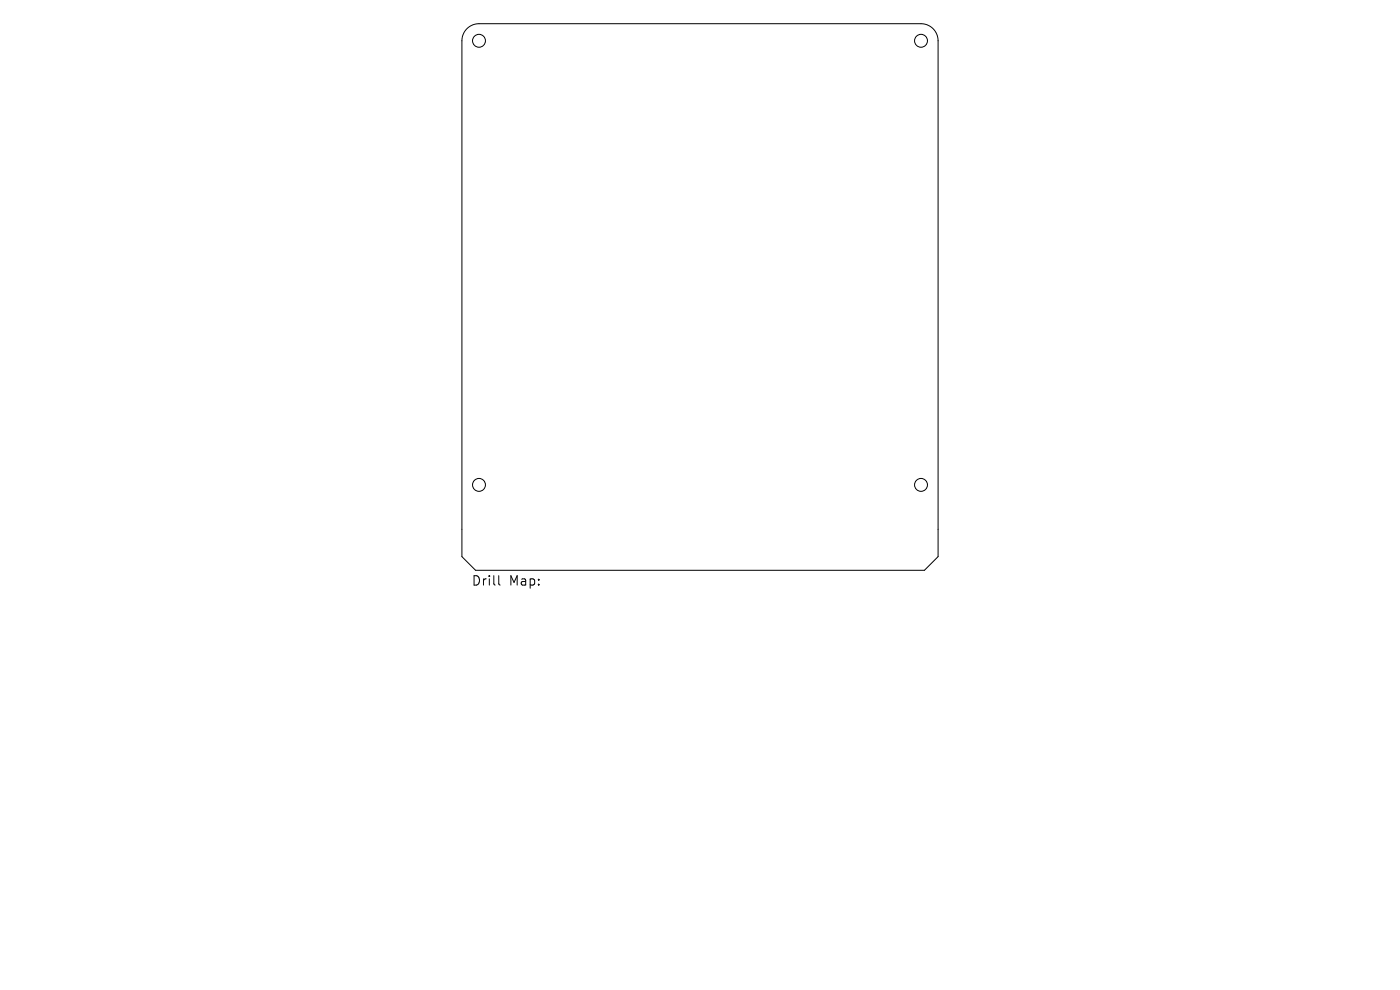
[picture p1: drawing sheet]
<svg xmlns="http://www.w3.org/2000/svg" width="297mm" height="210mm" viewBox="0 0 297 210" stroke-linecap="round" stroke-linejoin="round" font-family="sans-serif">
<defs><g id="words">
<g font-size="2.8">
<text x="100" y="124.5">Drill</text>
<text x="108" y="124.5">Map:</text>
</g>
</g></defs>
<g fill="none" stroke="#000" stroke-width=".21">
<path d="M99.1 6.1a3.6 3.6 0 0 1 2.5-1.1h93.8a3.6 3.6 0 0 1 3.6 3.7v109.4l-2.9 2.9h-95.2l-2.9-2.9v-109.4a3.6 3.6 0 0 1 1.1-2.6zM105.8 122.1v1.7l.3 .3"/>
<circle cx="101.6" cy="8.7" r="1.37"/>
<circle cx="195.4" cy="8.7" r="1.37"/>
<circle cx="101.6" cy="102.9" r="1.37"/>
<circle cx="195.4" cy="102.9" r="1.37"/>
</g>
<use href="#words"/>
</svg>
